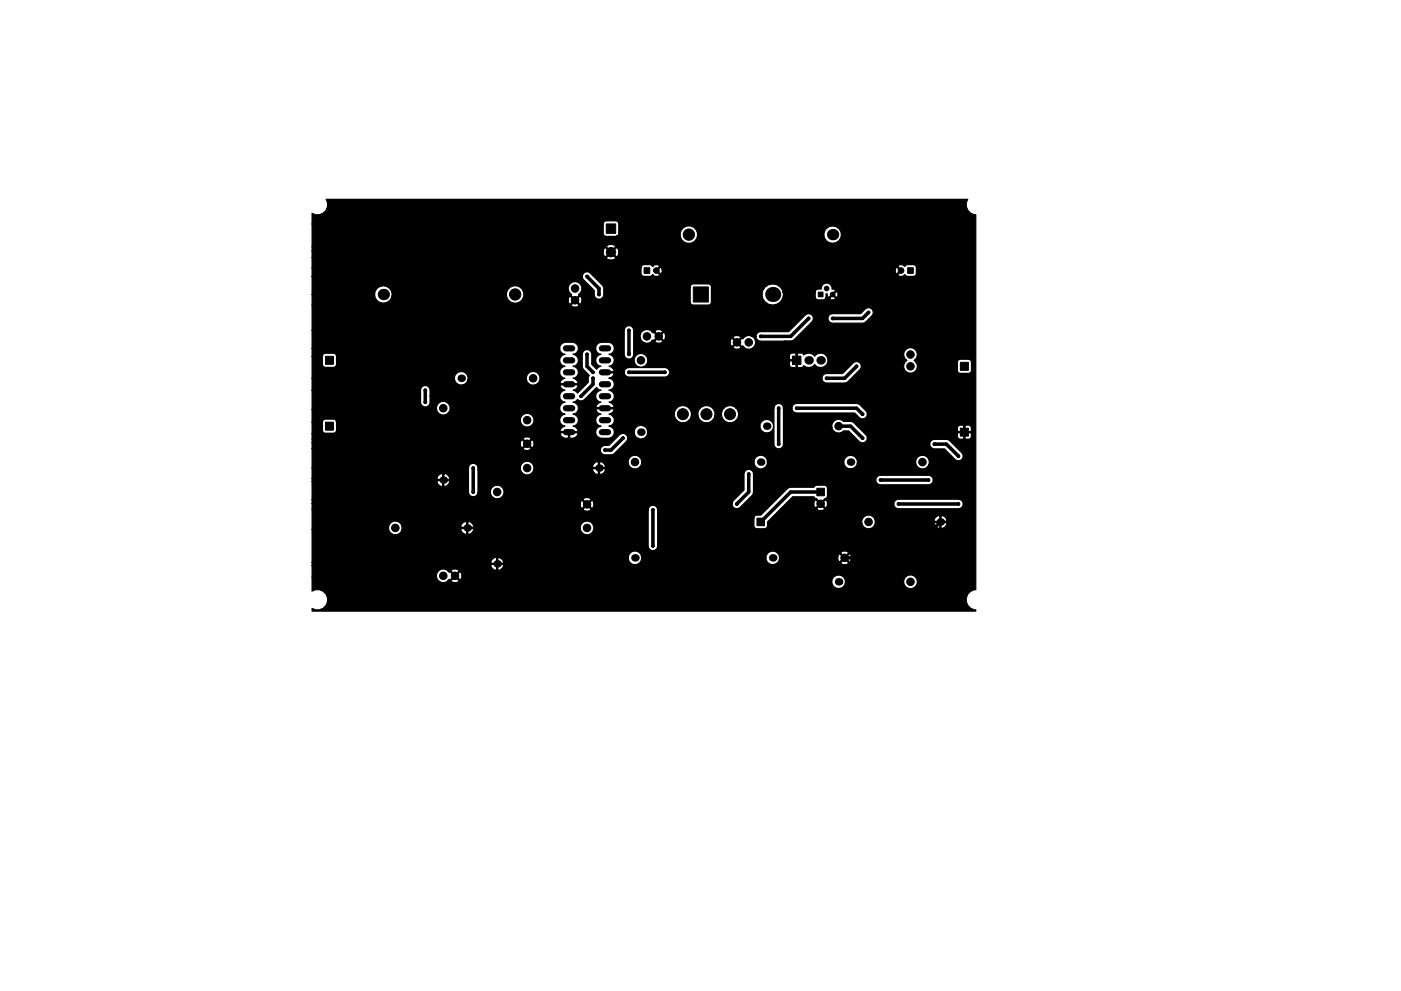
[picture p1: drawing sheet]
<svg xmlns="http://www.w3.org/2000/svg" width="297mm" height="210mm" viewBox="0 0 297 210" stroke-linecap="round" stroke-linejoin="round" font-family="sans-serif">
<g fill="#000" stroke="#000" stroke-width=".21">
<path d="M128.5 47.5h2v2h-2zM136.6 56.8h1.2v1.2h-1.2zM192.4 56.8h1.2v1.2h-1.2zM69 75.6h1.7v1.7h-1.7zM147 60.9h3.2v3.2h-3.2zM168 75.5h1.8v1.8h-1.8zM173.5 62h1v1h-1zM203.6 76.9h1.7v1.7h-1.7zM69 89.6h1.7v1.7h-1.7zM203.6 90.8h1.7v1.7h-1.7zM160.5 109.9h1.6v1.6h-1.6zM173.2 103.6h1.6v1.6h-1.6z"/>
<circle cx="124.5" cy="58.7" r=".3"/>
<circle cx="129.5" cy="53.5" r="1"/>
<circle cx="139.2" cy="57.4" r=".6"/>
<circle cx="146.1" cy="49.8" r="1.2"/>
<circle cx="191" cy="57.4" r=".6"/>
<circle cx="109.2" cy="62.5" r="1.2"/>
<circle cx="121.9" cy="63.7" r=".8"/>
<circle cx="121.9" cy="61.2" r=".8"/>
<circle cx="124.5" cy="75.2" r=".3"/>
<circle cx="125.7" cy="79" r=".3"/>
<circle cx="127" cy="62.5" r=".3"/>
<circle cx="130.8" cy="75.2" r=".3"/>
<circle cx="130.8" cy="79" r=".3"/>
<circle cx="133.4" cy="79" r=".3"/>
<circle cx="133.4" cy="75.2" r=".3"/>
<circle cx="133.4" cy="70.1" r=".3"/>
<circle cx="135.9" cy="76.4" r=".8"/>
<circle cx="137.2" cy="71.4" r=".8"/>
<circle cx="139.7" cy="71.4" r=".8"/>
<circle cx="141" cy="79" r=".3"/>
<circle cx="154.9" cy="75.2" r=".3"/>
<circle cx="156.2" cy="72.6" r=".8"/>
<circle cx="158.7" cy="72.6" r=".8"/>
<circle cx="158.8" cy="75.2" r=".3"/>
<circle cx="161.3" cy="71.4" r=".3"/>
<circle cx="166.4" cy="72.6" r=".3"/>
<circle cx="171.5" cy="67.6" r=".3"/>
<circle cx="175.3" cy="61.2" r=".5"/>
<circle cx="176.5" cy="62.5" r=".5"/>
<circle cx="176.5" cy="67.6" r=".3"/>
<circle cx="181.6" cy="72.6" r=".3"/>
<circle cx="181.6" cy="77.7" r=".3"/>
<circle cx="184.2" cy="66.3" r=".3"/>
<circle cx="193" cy="75.2" r=".8"/>
<circle cx="193" cy="77.7" r=".8"/>
<circle cx="90.2" cy="82.8" r=".3"/>
<circle cx="90.2" cy="85.3" r=".3"/>
<circle cx="94" cy="86.6" r=".8"/>
<circle cx="100.3" cy="99.3" r=".3"/>
<circle cx="111.8" cy="89.1" r=".8"/>
<circle cx="111.8" cy="94.1" r=".8"/>
<circle cx="111.8" cy="99.3" r=".8"/>
<circle cx="113" cy="80.3" r=".8"/>
<circle cx="116.8" cy="83.1" r=".3"/>
<circle cx="116.8" cy="90.4" r=".3"/>
<circle cx="123.2" cy="84.1" r=".3"/>
<circle cx="125.7" cy="80.3" r=".3"/>
<circle cx="128.3" cy="95.5" r=".3"/>
<circle cx="132.1" cy="87.9" r=".3"/>
<circle cx="132.1" cy="82.8" r=".3"/>
<circle cx="132.1" cy="93" r=".3"/>
<circle cx="134.6" cy="98" r=".8"/>
<circle cx="144.8" cy="87.9" r="1.17"/>
<circle cx="149.8" cy="87.9" r="1.17"/>
<circle cx="154.8" cy="87.9" r="1.17"/>
<circle cx="165.1" cy="94.2" r=".3"/>
<circle cx="165.1" cy="86.6" r=".3"/>
<circle cx="168.9" cy="86.6" r=".3"/>
<circle cx="174" cy="99.3" r=".3"/>
<circle cx="175.3" cy="80.3" r=".3"/>
<circle cx="177.8" cy="90.4" r=".8"/>
<circle cx="182.9" cy="93" r=".3"/>
<circle cx="182.9" cy="87.9" r=".3"/>
<circle cx="195.6" cy="98" r=".8"/>
<circle cx="198.1" cy="94.2" r=".3"/>
<circle cx="203.2" cy="96.8" r=".3"/>
<circle cx="83.8" cy="112" r=".8"/>
<circle cx="100.3" cy="104.4" r=".3"/>
<circle cx="105.4" cy="104.4" r=".8"/>
<circle cx="124.5" cy="112" r=".8"/>
<circle cx="124.5" cy="107" r=".8"/>
<circle cx="138.4" cy="108.2" r=".3"/>
<circle cx="138.4" cy="115.8" r=".3"/>
<circle cx="156.2" cy="106.9" r=".3"/>
<circle cx="158.8" cy="100.6" r=".3"/>
<circle cx="174" cy="106.9" r=".8"/>
<circle cx="179.1" cy="118.4" r=".8"/>
<circle cx="180.3" cy="104.4" r=".3"/>
<circle cx="184.1" cy="110.7" r=".8"/>
<circle cx="186.7" cy="101.8" r=".3"/>
<circle cx="190.5" cy="106.9" r=".3"/>
<circle cx="196.9" cy="101.8" r=".3"/>
<circle cx="203.2" cy="106.9" r=".3"/>
<circle cx="94" cy="122.2" r=".8"/>
<circle cx="96.5" cy="122.2" r=".8"/>
<circle cx="193" cy="123.4" r=".8"/>
</g>
<g fill="#000">
<circle cx="176.5" cy="49.8" r="1.2"/>
<circle cx="81.3" cy="62.5" r="1.2"/>
<circle cx="163.8" cy="62.5" r="1.6"/>
<circle cx="171.4" cy="76.4" r=".9"/>
<circle cx="174" cy="76.4" r=".9"/>
<circle cx="97.8" cy="80.3" r=".8"/>
<circle cx="127" cy="99.3" r=".8"/>
<circle cx="135.9" cy="91.7" r=".8"/>
<circle cx="161.3" cy="98" r=".8"/>
<circle cx="162.6" cy="90.4" r=".8"/>
<circle cx="180.3" cy="98" r=".8"/>
<circle cx="94" cy="101.8" r=".8"/>
<circle cx="99.1" cy="112" r=".8"/>
<circle cx="105.4" cy="119.6" r=".8"/>
<circle cx="134.6" cy="118.4" r=".8"/>
<circle cx="163.8" cy="118.4" r=".8"/>
<circle cx="199.4" cy="110.7" r=".8"/>
<circle cx="177.8" cy="123.4" r=".8"/>
</g>
<g fill="none" stroke="#000" stroke-width="1.3">
<path d="M120 73.9h1.3M120 76.4h1.3M120 79h1.3M127.6 73.9h1.3M127.6 76.4h1.3M127.6 79h1.3M120 89.1h1.3M120 91.7h1.3M120 81.5h1.3M120 86.6h1.3M120 84.1h1.3M127.6 89.1h1.3"/>
<path d="M127.6 91.7h1.3M127.6 81.5h1.3M127.6 86.6h1.3M127.6 84.1h1.3"/>
</g>
<g fill="none" stroke="#000" stroke-width=".75">
<path d="M124.5 58.7l2.5 2.5v1.3M124.5 75.2v2.5l1.2 1.3M130.8 75.2v3.8M133.3 70.1v5.1M133.3 79h7.7M154.9 75.2h3.8M166.4 72.6h15.2M171.4 67.6l-3.8 3.8h-6.3M181.6 77.7l-2.5 2.6h-3.8M184.1 66.3l-1.2 1.3h-6.4M90.2 82.8v2.5M100.3 99.3v5.1"/>
<path d="M116.8 83.1v7.3M125.7 80.3v1.2l-2.5 2.6M132.1 82.8v5.1M132.1 93l-2.6 2.5h-1.2M165.1 86.6v7.6M168.9 86.6h12.7l1.3 1.3M174 99.3l3.8 3.8h1.3l1.2 1.3M177.8 90.4h2.5l2.6 2.6M198.1 94.2h2.6l2.5 2.6M138.4 108.2v7.6M158.7 100.6v3.8l-2.5 2.5M174 104.4h-6.4l-6.3 6.3"/>
<path d="M186.7 101.8h10.1M190.5 106.9h12.7M199.4 110.7l-7.6 7.7h-12.7"/>
</g>
<path d="M66.2 45.3a2.16 2.16 0 0 0 2.6-.3 2.16 2.16 0 0 0 .3-2.7h136.1l-.3 .7a2.13 2.13 0 0 0 2 2.6v79.5h-.3a2.15 2.15 0 0 0-1.8 2.3 2.15 2.15 0 0 0 2.1 2v.3h-140.7v-.6l.7 .3a2.17 2.17 0 0 0 2.6-2.5 2.17 2.17 0 0 0-3.3-1.5v-2.9h26.3a1.44 1.44 0 0 0 1.1 1.1 1.44 1.44 0 0 0 1.4-.4h.7v.2l.6 .2 .9-.2h79.1a1.45 1.45 0 0 0 1.3 1.5 1.45 1.45 0 0 0 1.6-1.2h12.4l.2 .6a1.46 1.46 0 0 0 2.5 0 1.46 1.46 0 0 0-1-2.3 1.46 1.46 0 0 0-1.7 1.7h-12.4l.1-.3a1.46 1.46 0 0 0-1.5-1.4 1.46 1.46 0 0 0-1.5 1.4h-79.1l.1-.2-.8-.9-.8 .9h-.7l.2-.3 .3 .1 .8-.8h.4l.8 .8 .2-.1a1.05 1.05 0 0 0-.2-1.6l-.8 .9h-.4l-.8-.9-.3 .1-.2-.2h.7l.8 .8 .8-.8a.97 .97 0 0 0-1.6 0h-.7l-.2-.2a1.46 1.46 0 0 0-1.6 0 1.46 1.46 0 0 0-.7 1.5h-26.3v-2.5h37.8l.3 .5 .8 .5 .2-.1v-1.1h.2v1.1a1.02 1.02 0 0 0 1.3-.9l-.1-.2h-2.6l-.1 .2h-37.8v-.7h37.8l.1 .2h1.2v-1.1h.2v1.1h1.2a.99 .99 0 0 0-.7-1.2l27.2 .1a1.44 1.44 0 0 0 1.4 1.4 1.44 1.44 0 0 0 1.5-1.4h26.3l.1 .5a1.48 1.48 0 0 0 2.4 .5h13.3l.1 .2a1.05 1.05 0 0 0 1.6-.2l-.8-.9-.9 .9h-13.3l.3-.5 .1-.8h12.3l.2 1 .3 .1 .8-.8h.3l.9 .8 .2-.1a1.05 1.05 0 0 0-.2-1.6l-.9 .9h-.3l-.8-.9-.3 .1-.2 .5h-12.3l-.4-.7h13.3l.9 .8 .8-.8-.1-.3a1.05 1.05 0 0 0-1.6 .3l-13.3-.1a1.47 1.47 0 0 0-1.6-.3 1.47 1.47 0 0 0-.9 1.4l-26.3-.1a1.44 1.44 0 0 0-1.5-1.4 1.44 1.44 0 0 0-1.4 1.4l-27.4-.1-.5 .2a1.02 1.02 0 0 0-1.3 .9h-37.8v-7h16.2l.2 .5a1.45 1.45 0 0 0 1.5 .7 1.45 1.45 0 0 0 1.1-1.1h12.5l.5 .8 .5 .2 .2-.1v-1.2h.3v1.2a1.02 1.02 0 0 0 1.2-1h22.6l.2 .5a1.46 1.46 0 0 0 2.5 0 1.46 1.46 0 0 0-1-2.2 1.46 1.46 0 0 0-1.7 1.7h-22.6l-.1-.2h-2.5l-.1 .3h-12.5v-.7h12.5l.1 .2h1.1v-1.2h.3v1.2h1.1l.2-.2a1.17 1.17 0 0 0-1.6-1 1.07 1.07 0 0 0-1.2 1h-12.5l-.2-.5a1.46 1.46 0 0 0-1.7-.5 1.46 1.46 0 0 0-.9 1.6h-16.2v-4.3h57.4l.1 .3a1.26 1.26 0 0 0 1.5-.1h12.2v7.6a1.01 1.01 0 0 0 1 1 1.01 1.01 0 0 0 1-1v-5.9h20.4v1.6l.2 .5 .5 .2h1.6a.65 .65 0 0 0 .6-.7v-.5h20a1.46 1.46 0 0 0 1.4 1.2 1.46 1.46 0 0 0 1.5-1.1h12.4l.5 .8 .5 .2 .3-.1v-1.1h.2v1.1a.95 .95 0 0 0 1.2-1.1h-2.6l-.1 .2h-12.4v-.7h12.4l.1 .2h1.2v-1.1h.2v1.1h1.2l.1-.2a1.17 1.17 0 0 0-1.5-.9 1.07 1.07 0 0 0-1.3 .9h-12.4l-.2-.5a1.46 1.46 0 0 0-1.8-.5 1.46 1.46 0 0 0-.9 1.6h-20v-.3l2.9-2.8h7.6a.97 .97 0 0 0 1.6 0l-.8-.8-.8 .8h-7.6l1.2-1.2h5.7l.2 .9 .3 .1 .8-.8h.4l.8 .8 .2-.1 .2-.7h14.1l.3 .7 .7 .3h12.7a1.01 1.01 0 0 0 1-1 1.01 1.01 0 0 0-1-1h-12.7l-.7 .3-.3 .7h-14.1l-.2-.8h-.2l-.8 .8h-.4l-.8-.8h-.3l-.2 .6h-5.7l1.3-1.3h4.5l1.4 1.3 1.4-1.3v-1.8a.65 .65 0 0 0-.6-.7l-1.8 .1-.4 .4-5.3 .1-6 5.8h-.8a.65 .65 0 0 0-.7 .6h-20.4v-1.7a1.01 1.01 0 0 0-1-1 1.01 1.01 0 0 0-1 1h-12.2l.1-.2-.8-.8-.9 .8h-57.4v-1.2h56.8l.2 1h.3l.8-.8h.3l.9 .8h.2l.2-.9h29.3l.1 .4a1.01 1.01 0 0 0 1.6 .3l2.8-2.8 .1-3h25.9l.3 .8 .7 .3h10.1a1.01 1.01 0 0 0 1.1-1.1 1.01 1.01 0 0 0-1.1-1h-10.1l-.7 .3-.3 .7h-25.9l-.1-1.6a1.01 1.01 0 0 0-1.1-.6 1.01 1.01 0 0 0-.9 1v3.4l-2.2 2.2-.3 .7h-29.3l-.2-.6-.2-.1-.9 .8h-.3l-.8-.8-.3 .1-.2 .5h-56.8v-.8h57.4l.9 .8 .8-.8a.97 .97 0 0 0-1.7 0h-57.4v-3.8h26.4l.2 .5 .8 .5 .3-.1v-1.1h.2v1.1a1.02 1.02 0 0 0 1.3-.9l-.1-.2h-2.6l-.1 .2h-26.4v-.7h26.4l.1 .2h1.2v-1.1h.2v1.1h1.2a1.03 1.03 0 0 0-1.4-1.1 1.02 1.02 0 0 0-1.3 .9h-26.4v-2.2h33.1v5.1a1 1 0 0 0 .9 1 1 1 0 0 0 1.1-.7h2.7l.2 .5a1.46 1.46 0 0 0 2.4 0 1.46 1.46 0 0 0-.9-2.2 1.46 1.46 0 0 0-1.7 1.7h-2.7v-5.1h9a1.46 1.46 0 0 0 1.4 1.2 1.46 1.46 0 0 0 1.5-1.1h12.4l.5 .8 .6 .2 .2-.1v-1.2h.2v1.2a.95 .95 0 0 0 1.2-1.2h-2.6l-.1 .3h-12.4v-.7h12.4l.1 .2h1.2v-1.2h.2v1.2h1.2l.1-.2-.4-.7h5.2l.2 .6a1.44 1.44 0 0 0 1.6 .5 1.44 1.44 0 0 0 1.1-1.4l23.8 .1a1.44 1.44 0 0 0 1.4 1.4 1.44 1.44 0 0 0 1.4-1.5h16.2l.1 .6a1.45 1.45 0 0 0 1.5 .9 1.45 1.45 0 0 0 1.2-1.2h12.4l.3 .6a1.46 1.46 0 0 0 2.4 0 1.46 1.46 0 0 0-.9-2.3 1.46 1.46 0 0 0-1.8 1.7h-12.4l.1-.3a1.46 1.46 0 0 0-1.5-1.4 1.46 1.46 0 0 0-1.4 1.4h-16.2a1.44 1.44 0 0 0-1.4-1.4 1.44 1.44 0 0 0-1.4 1.4h-23.8v-.2a1.46 1.46 0 0 0-1.8-1.2 1.46 1.46 0 0 0-1.1 1.7h-5.2l-.7-.4-.2 .1-.4-.1-.6 .3-.5 .8h-12.4a1.46 1.46 0 0 0-1.8-1.1 1.46 1.46 0 0 0-1.1 1.7h-9v-.3a1.01 1.01 0 0 0-1-1 1.01 1.01 0 0 0-1 1h-33.1v-4.1h44.7l.1 .2 .5 .2 15.8-.1a1.01 1.01 0 0 0 1 1l1.6-.1 2.9-2.7a1.01 1.01 0 0 0 0-1.5 1.01 1.01 0 0 0-1.4 0l-2.3 2.3h-.8a1.01 1.01 0 0 0-1 1h-15l.2-.1 .1-.2-.8-.9-.9 .9h-44.7v-1.3h44.1l.2 1 .3 .1 .8-.9h.3l.9 .9a.97 .97 0 0 0 0-1.7l-.9 .8h-.3l-.8-.8-.3 .1-.2 .5h-44.1v-.8h44.7l.9 .9 .8-.9a.97 .97 0 0 0-1.7 0h-44.7v-1.1l52.5 .1a1.46 1.46 0 0 0 1.8 .9v-1.2h.3v1.2h.6a.98 .98 0 0 0 1-1.2h-3.5l-.2 .2h-52.5v-2.4h2.2v1.7a.65 .65 0 0 0 .6 .6h1.7l.5-.2 .1-.4v-1.9h39a1.46 1.46 0 0 0 2.3 1 1.46 1.46 0 0 0 0-2.5 1.46 1.46 0 0 0-2.3 1v.5h-39l-.3-.4-2-.1-.5 .2-.1 .5h-2.2v-2.7h26.3a1.46 1.46 0 0 0 2.3 .9 1.46 1.46 0 0 0 0-2.4 1.46 1.46 0 0 0-2.3 .9v.6h-26.3v-4.1h23v2.9a1.01 1.01 0 0 0 1.2 .6 1.01 1.01 0 0 0 .8-1v-1.2h27.5a1.26 1.26 0 0 0 1.1 1.2 1.27 1.27 0 0 0-1.1 1.3 1.27 1.27 0 0 0 1.1 1.3 1.27 1.27 0 0 0-1.1 1.2 1.27 1.27 0 0 0 1.1 1.3 .95 .95 0 0 0-.9 1.2h3.5l.2-.2a1.25 1.25 0 0 0-1.1-1 1.25 1.25 0 0 0 1.1-1.3h3.7l.4 1 .7 .3-.3 .1a1.3 1.3 0 0 0-.8 1.4 1.3 1.3 0 0 0 1.3 1.1l1.9-.1a1.27 1.27 0 0 0 .8-1.2h4.2a1.44 1.44 0 0 0 2.2 1.2 1.44 1.44 0 0 0-.1-2.5h24.5l.1 .6a1.46 1.46 0 0 0 2.4 .4 1.46 1.46 0 0 0-.5-2.3 1.46 1.46 0 0 0-2 1.3l-24.7-.1a1.44 1.44 0 0 0-1.9 1.4h-4.2l-.4-.9-.8-.4 .4-.1a1.29 1.29 0 0 0 .4-2.1h13.1l.2 .7a1.84 1.84 0 0 0 1.9 .8 1.84 1.84 0 0 0 1.5-1.5h1.4l.2 .7a1.84 1.84 0 0 0 1.9 .8 1.84 1.84 0 0 0 1.5-1.5h1.4l.2 .7a1.82 1.82 0 0 0 2.7 .4 1.82 1.82 0 0 0 .2-2.7h8v7.6a1.01 1.01 0 0 0 1 1 1.01 1.01 0 0 0 1-1h31l.1 .4 .5 .6h2.5l2.6 2.5a1.01 1.01 0 0 0 1.2-.4 1.01 1.01 0 0 0-.1-1.2l-2.9-2.8-2.9-.1a1.01 1.01 0 0 0-1 1h-31v-3.5h10.3l.2 .5a1.43 1.43 0 0 0 2.2 .2h1.1l2.3 2.3a1.04 1.04 0 0 0 1.5-.2 1.04 1.04 0 0 0-.4-1.5h19.7l.1 .9 .4 .3h.7l.1-.2v-1.2h.3v1.2l.2 .2h.6l.6-.5v-.7l-.2-.2h-2.7l-.1 .2h-19.7l-1.2-1.3h20.9v.7l.1 .2h1.2v-1.2h.3v1.2h1.2l.2-.2v-.7l-.6-.5h-.6l-.2 .2-1.1-.2-.5 .5h-20.9l-1.4-1.2-1.9-.1-.2-.2a1.46 1.46 0 0 0-1.6 0 1.46 1.46 0 0 0-.6 1.5h-10.3v-4.1h1.8l.3 .7 .7 .3h12.3l1.3 1.2a1.01 1.01 0 0 0 1.2-.4 1.01 1.01 0 0 0-.1-1.2l-1.3-1.3-.7-.3h-12.7a1.01 1.01 0 0 0-1 1h-1.8l-.1-.4a1.01 1.01 0 0 0-1.1-.6 1.01 1.01 0 0 0-.8 1h-8l-.3-.3a1.84 1.84 0 0 0-2 0 1.84 1.84 0 0 0-.8 1.9h-1.4v-.7a1.84 1.84 0 0 0-2.2-1.4 1.84 1.84 0 0 0-1.4 2.1h-1.4v-.7a1.84 1.84 0 0 0-2.2-1.4 1.84 1.84 0 0 0-1.4 2.1h-13.1l-.8-.3a.95 .95 0 0 0 1-1.2h-3.6l-.1 .2a1.25 1.25 0 0 0 1 1 1.25 1.25 0 0 0-1.1 1.2h-3.7l-.3-.9-.8-.3 .3-.1a1.28 1.28 0 0 0 .8-1.4 1.28 1.28 0 0 0-1.1-1.1h.3l.7-.5a1.01 1.01 0 0 0 1.4 0l2.6-2.6 .6 .5 .3 .1-.3 .1a1.28 1.28 0 0 0-.8 1.3 1.28 1.28 0 0 0 1.1 1.1 .95 .95 0 0 0-.9 1.2h3.6l.1-.2a1.25 1.25 0 0 0-1.1-1 1.27 1.27 0 0 0 1.2-1.2 1.27 1.27 0 0 0-1.2-1.3 1.27 1.27 0 0 0 1.2-1.3 1.27 1.27 0 0 0-1.2-1.2h45.2a1.01 1.01 0 0 0 1 1l4.2-.1 2.8-2.8a1.01 1.01 0 0 0 0-1.4 1.01 1.01 0 0 0-1.4 0l-2.2 2.2h-3.4a1.01 1.01 0 0 0-1 1.1h-45.2l.8-.5 .3-.4-.1-.3h-2v-.1h4.2l.3 .7 .7 .3h7.7a1.01 1.01 0 0 0 1-1 1.01 1.01 0 0 0-1-1h-7.7l-.7 .3-.3 .7h-4.2v-.2l2 .1 .1-.3-.3-.4-.8-.5 .8-.3 .3-.7h4.3a1.46 1.46 0 0 0 1.4 1.2 1.46 1.46 0 0 0 1.4-1.2h30.1v.8l.3 .4 .9 .1 .2-.2v-1.2h-1.3l-.1 .1h-30.1v-.5l-.4-.8h30.5v.8l.1 .1h1.3v-1.2h.2v2.7l.2 .2h.7l.5-.4a1.54 1.54 0 0 0 2.3-.3 1.53 1.53 0 0 0 2.2 .4 1.53 1.53 0 0 0 .3-2.2h16.4l.2 .5 .5 .5a1.46 1.46 0 0 0-.5 2 1.46 1.46 0 0 0 2.1 .4 1.46 1.46 0 0 0 .3-2h8.8v1.7a.65 .65 0 0 0 .6 .6h1.7l.5-.2 .2-.4v-1.7a.65 .65 0 0 0-.7-.7l-1.9 .1-.4 .6h-8.8l-.4-.4a1.46 1.46 0 0 0-.2-2.6 1.46 1.46 0 0 0-2 1.6h-16.4l-.1-.1a1.56 1.56 0 0 0-2.4 .2 1.54 1.54 0 0 0-2.3-.3l-.5-.4h-.7l-.2 .2-1.1-.2-.5 .5h-30.5a1.44 1.44 0 0 0-1.7-.2 1.44 1.44 0 0 0-.7 1.5h-4.3l.1-.3a1.26 1.26 0 0 0-1.2-1.2 1.29 1.29 0 0 0 1.2-1.4 1.29 1.29 0 0 0-1.3-1.2l-1.9 .1a1.28 1.28 0 0 0-.8 1.4 1.28 1.28 0 0 0 1.1 1.1 1.27 1.27 0 0 0-1.1 1.2 1.27 1.27 0 0 0 1.1 1.3l-.4 .1-.5 .6-1-1.1v-2.1a1.01 1.01 0 0 0-1-1 1.01 1.01 0 0 0-1 1v2.9l1.5 1.5-.3 .7v.8l-2.3 2.3-.6-.5-.3-.1a.95 .95 0 0 0 .9-1.1h-3.5l-.2 .2a1.25 1.25 0 0 0 1.1 .9 1.25 1.25 0 0 0-1.1 1.3h-27.5v-1.3a1.01 1.01 0 0 0-1-1 1.01 1.01 0 0 0-1 1h-23v-2.5h30.1l.1 .5a1.45 1.45 0 0 0 1.5 .9 1.45 1.45 0 0 0 1.3-1.2h12.4l.2 .6a1.46 1.46 0 0 0 2.4 0 1.46 1.46 0 0 0-.9-2.3 1.46 1.46 0 0 0-1.7 1.7h-12.4l.1-.2a1.46 1.46 0 0 0-1.5-1.5 1.46 1.46 0 0 0-1.5 1.5h-30.1v-4.7h2.2v1.7a.65 .65 0 0 0 .6 .6h1.7l.5-.1 .1-.5v-1.7a.65 .65 0 0 0-.6-.6h-1.9l-.4 .6h-2.2v-1.7h52.5a1.26 1.26 0 0 0 1.1 1.3 1.27 1.27 0 0 0-1.1 1.2 1.27 1.27 0 0 0 1.1 1.3 1.27 1.27 0 0 0-1.1 1.3 1.27 1.27 0 0 0 1.1 1.3 .95 .95 0 0 0-.9 1.1h3.5l.2-.2a1.25 1.25 0 0 0-1.1-.9 1.27 1.27 0 0 0 1.1-1.3 1.27 1.27 0 0 0-1.1-1.3 1.27 1.27 0 0 0 1.1-1.3 1.27 1.27 0 0 0-1.1-1.2 1.29 1.29 0 0 0 1.1-1.4 1.29 1.29 0 0 0-1.3-1.2l-1.8 .1-.7 .7-.1 .5h-52.5v-3.8h66.1l.1 5.5a1.01 1.01 0 0 0 1.1 .6 1.01 1.01 0 0 0 .9-1v-1.6h21a.97 .97 0 0 0 1.7 0l-.9-.8-.8 .8h-21v-1.9h1.3l.2 .5a1.43 1.43 0 0 0 2.3 .2h.6l.1 .2a1.08 1.08 0 0 0 1.6-.2h14.3l.2 1 .2 .1 .9-.9h.3l.9 .9h.2a1.46 1.46 0 0 0 2.3 .1 1.46 1.46 0 0 0-.4-2.2h.9l.3 .7 .7 .3 6.7-.1 4.2-4 .3-.7h3a1.01 1.01 0 0 0 1 1l6.8-.1a3.5 3.5 0 0 0 1.9-2.2 1.01 1.01 0 0 0-.7-.9 1.01 1.01 0 0 0-1.1 .2l-.9 .9h-6a1.01 1.01 0 0 0-1 1.1h-3l-.1-.4a1.01 1.01 0 0 0-1.7-.4l-3.5 3.6h-5.9a1.01 1.01 0 0 0-1 1h-.9l-.4-.2a1.42 1.42 0 0 0-1.5 .7l-.2-.1-.9 .8h-.3l-.9-.8-.2 .1-.2 .5h-14.3l-.8-.9-.9 .9h-.6l.2-.3 .3 .1 .8-.8h.3l.9 .8 .2-.1 .2-.5h14.3l.8 .9 .9-.9a.97 .97 0 0 0-1.7 0h-14.3l-.2-1-.2-.1-.9 .9h-.3l-.8-.9-.3 .1-.2-.2h.6l.9 .8 .8-.8-.1-.3a1.05 1.05 0 0 0-1.6 .3h-.6l-.2-.2a1.46 1.46 0 0 0-1.7 0 1.46 1.46 0 0 0-.6 1.5h-1.3v-1.6a1.01 1.01 0 0 0-1.1-1 1.01 1.01 0 0 0-1 1h-66.1v-5.4h54.9l.1 .3a1.05 1.05 0 0 0 1.5-.3l-.8-.8-.8 .8h-54.9v-2.2h13.2l.1 .7a1.86 1.86 0 0 0 1.9 1.1 1.86 1.86 0 0 0 1.7-1.5h24.3l.3 .7a1.86 1.86 0 0 0 3.1 0h9.7l.2 1h.2l.8-.8h.4l.8 .8h.3a1.05 1.05 0 0 0-.3-1.6l-.8 .8h-.4l-.8-.8-.2 .1-.2 .5h-9.7l.3-.7v-.7l-.3-.6h9.7l.2 .5 .5 .5-.1 .2 .8 .8 .8-.8v-.3a1.46 1.46 0 0 0-.2-2.5 1.46 1.46 0 0 0-2 1.6l-9.7-.1a1.87 1.87 0 0 0-2.3-.7 1.87 1.87 0 0 0-1.1 2.1h-24.3l.1-.3a1.87 1.87 0 0 0-1.9-1.9 1.87 1.87 0 0 0-1.9 1.9h-13.2v-3.8h57.3l.2 .7 2.3 2.2 .1 1.3a1.01 1.01 0 0 0 1.1 .6 1.01 1.01 0 0 0 .8-1l-.1-1.6h18.4v3.2l.2 .4 .5 .2h3.2a.65 .65 0 0 0 .6-.6v-1.6h10.8a2.26 2.26 0 0 0 2.5 2.2 2.26 2.26 0 0 0 1.9-2.7h6.8v1a.65 .65 0 0 0 .7 .6h1.2l.4-.3h.8l.1 .2 .4 .1 .7-.1v-.2l-.6-.6-.6 .6h-.8v-1h.3l.1 .8h.2l.7-.6h.3l.6 .6h.2l.2-.5-.2-.7h-.2l-.6 .6h-.4l.8-.8v-.2l-.7-.1v-.4a1.15 1.15 0 0 0-1.3-.9 1.15 1.15 0 0 0-1 1.2l-.8 .1-.5 .6h-6.8a2.26 2.26 0 0 0-2.4-1.7 2.26 2.26 0 0 0-2 2.2h-10.8v-1.6a.65 .65 0 0 0-.6-.7h-3.2l-.5 .2-.2 .5h-18.4l-3.1-3.2a1.01 1.01 0 0 0-1.3 1h-57.3v-1.9h69.7v1.2a.65 .65 0 0 0 .7 .6h1.4l.5-.3a.9 .9 0 0 0 1.3 .2v-.2l-.8-.9h.3l.7 .7 .2-.1 .2-.8h49.4l.2 .8 .2 .1 .7-.7-.7-.7-.2 .1-.2 .4h-49.4l-.2-.4-.2-.1-.7 .7h-.3l.8-.9h50.6l.8 .9-.8 .9v.2l1 .1 .3-.1v-.2l.5 .3a2.33 2.33 0 0 0 1.9-.1 2.28 2.28 0 0 0 .1-1.9l-.3-.4a2.33 2.33 0 0 0-1.9 .1l-.3 .2v-.2l-.5-.1-.8 .1v.2h-50.6v-.2l-.5-.1-.8 .1v.2l-.5-.3a2.33 2.33 0 0 0-1.9 .1l-.2 .5h-69.7v-2.1h62.4l.1 .2a1.26 1.26 0 0 0 1.8-.2l-1-1-.9 1h-62.4v-1.5h61.7l.2 1.2 .3 .1 1-1h.3l1 1 .3-.1a1.26 1.26 0 0 0-.3-1.9l-1 1h-.3l-1-1-.3 .1-.2 .6h-61.7v-.8h62.4l.9 .9 1-.9a1.17 1.17 0 0 0-1.9 0h-62.4v-4.9h61.7v2a.65 .65 0 0 0 .6 .7l15.7-.1 .3 .7a1.85 1.85 0 0 0 2.1 .8 1.85 1.85 0 0 0 1.3-1.8h26.8l.1 .7a1.87 1.87 0 0 0 3.1 .6 1.87 1.87 0 0 0-.7-3.1 1.87 1.87 0 0 0-2.5 1.8h-26.8v-.4a1.87 1.87 0 0 0-2.2-1.5 1.87 1.87 0 0 0-1.5 2.2h-13.6l.5-.3 .1-2.3a.65 .65 0 0 0-.7-.6h-2.2l-.4 .6h-61.7z" fill="#000" stroke="#000" stroke-width=".25"/>
</svg>
